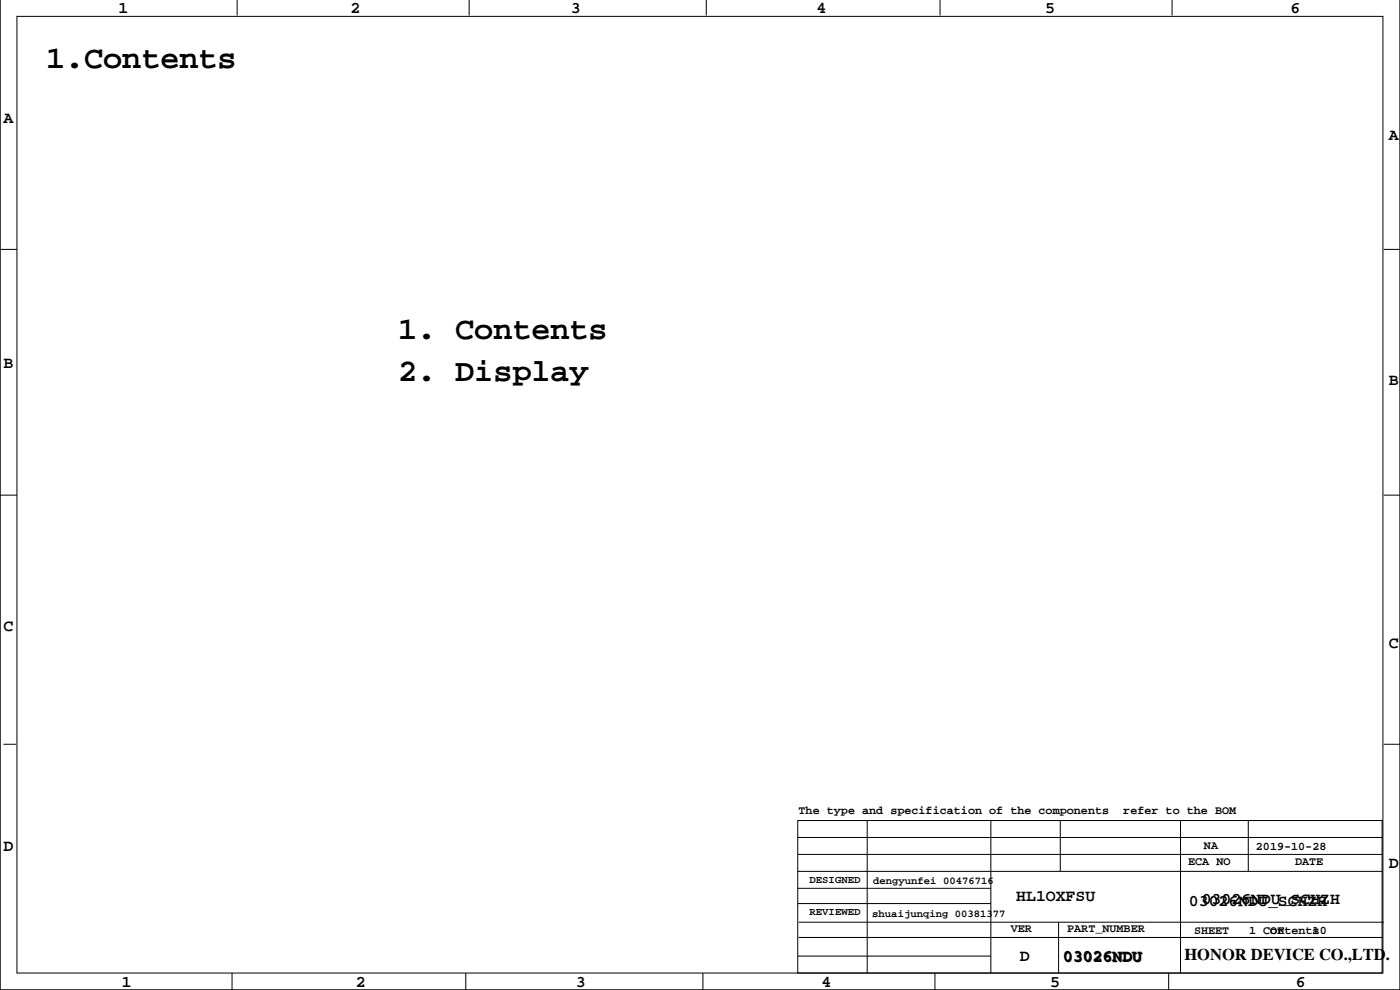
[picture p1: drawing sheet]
<svg xmlns="http://www.w3.org/2000/svg" width="420mm" height="297mm" viewBox="0 0 420 297" stroke-linecap="round" stroke-linejoin="round" font-family="sans-serif">
<defs><g id="words">
<g font-size="9.5">
<text x="13.8" y="20.3">1.Contents</text>
<text x="119.4" y="101.5">1. Contents</text>
<text x="119.4" y="114.2">2. Display</text>
</g>
<g font-size="4.9">
<text x="35.6" y="3.8">1</text>
<text x="105.1" y="3.8">2</text>
<text x="171.2" y="3.8">3</text>
<text x="244.8" y="3.8">4</text>
<text x="313.4" y="3.8">5</text>
<text x="387" y="3.8">6</text>
<text x="1" y="36.8">A</text>
<text x="416.5" y="41.9">A</text>
<text x="1" y="110.4">B</text>
<text x="416.5" y="115.5">B</text>
<text x="1" y="189.2">C</text>
<text x="416.5" y="194.2">C</text>
<text x="1" y="255.2">D</text>
<text x="416.5" y="260.3">D</text>
<text x="304.7" y="270.1">HL1OXFSU</text>
<text x="356.5" y="271.4">03026NDU_SCHZH</text>
<text x="360.3" y="270.9">03026NDU_SCHZH</text>
<text x="305.8" y="287.9">D</text>
<text x="318.7" y="287.9">03026NDU</text>
<text x="355.2" y="287.7">HONOR DEVICE CO.,LTD.</text>
<text x="36.6" y="295.8">1</text>
<text x="106.7" y="295.8">2</text>
<text x="172.7" y="295.8">3</text>
<text x="246.3" y="295.8">4</text>
<text x="314.9" y="295.8">5</text>
<text x="388.5" y="295.8">6</text>
</g>
<g font-size="3.5">
<text x="239.5" y="244">The type and specification of the components</text>
<text x="336.8" y="244">refer to the BOM</text>
<text x="361" y="254.5">NA</text>
<text x="376.6" y="254.7">2019-10-28</text>
<text x="356.3" y="259.1">ECA NO</text>
<text x="388.4" y="259.1">DATE</text>
<text x="303.1" y="279.4">VER</text>
<text x="320" y="279.4">PART_NUMBER</text>
<text x="358.1" y="279.9">SHEET</text>
<text x="374.6" y="279.9">1 Contents</text>
<text x="380.9" y="279.9">OF</text>
<text x="393.6" y="279.9">10</text>
</g>
<g font-size="3.2">
<text x="242.8" y="264.6">DESIGNED</text>
<text x="261.8" y="264.8">dengyunfei 00476716</text>
<text x="242.8" y="274.3">REVIEWED</text>
<text x="261.6" y="274.7">shuaijunqing 00381377</text>
</g>
</g></defs>
<g fill="none" stroke="#000" stroke-width=".3">
<path d="M0 -.1v296.8M71.1 0v4.7M140.7 0v4.7M211.8 0v4.7M281.9 0v4.7M351.5 0v4.7M419.8 -.1v296.8h-419.8M5.1 4.9h409.6v286.7h-409.6zM0 74.7h5.1M414.9 74.7h5M0 148.4h5.1M414.9 148.4h5"/>
<path d="M1 223h3.8M414.9 223h5M239.2 245.9h175.2v45.7h-175.2zM239.2 251h175.2M239.2 256.1h175.2M260 245.9v45.7M297.1 245.9v45.7M317.9 245.9v15.2M354 245.9v45.7M374.3 245.9v15.2M239.2 266.2h57.9M239.2 270.8h57.9"/>
<path d="M239.2 261.1h175.2M239.5 276.4h175.4M317.4 276.4v15.2M0 296.7h419.9M69.6 291.6v5.1M139.7 291.6v5.1M210.8 291.6v5.1M239.2 286.5h57.9M239.5 280.9h174.9M280.4 291.6v5.1M350.4 291.6v5.1M383.5 287h.1"/>
</g>
<use href="#words"/>
</svg>
